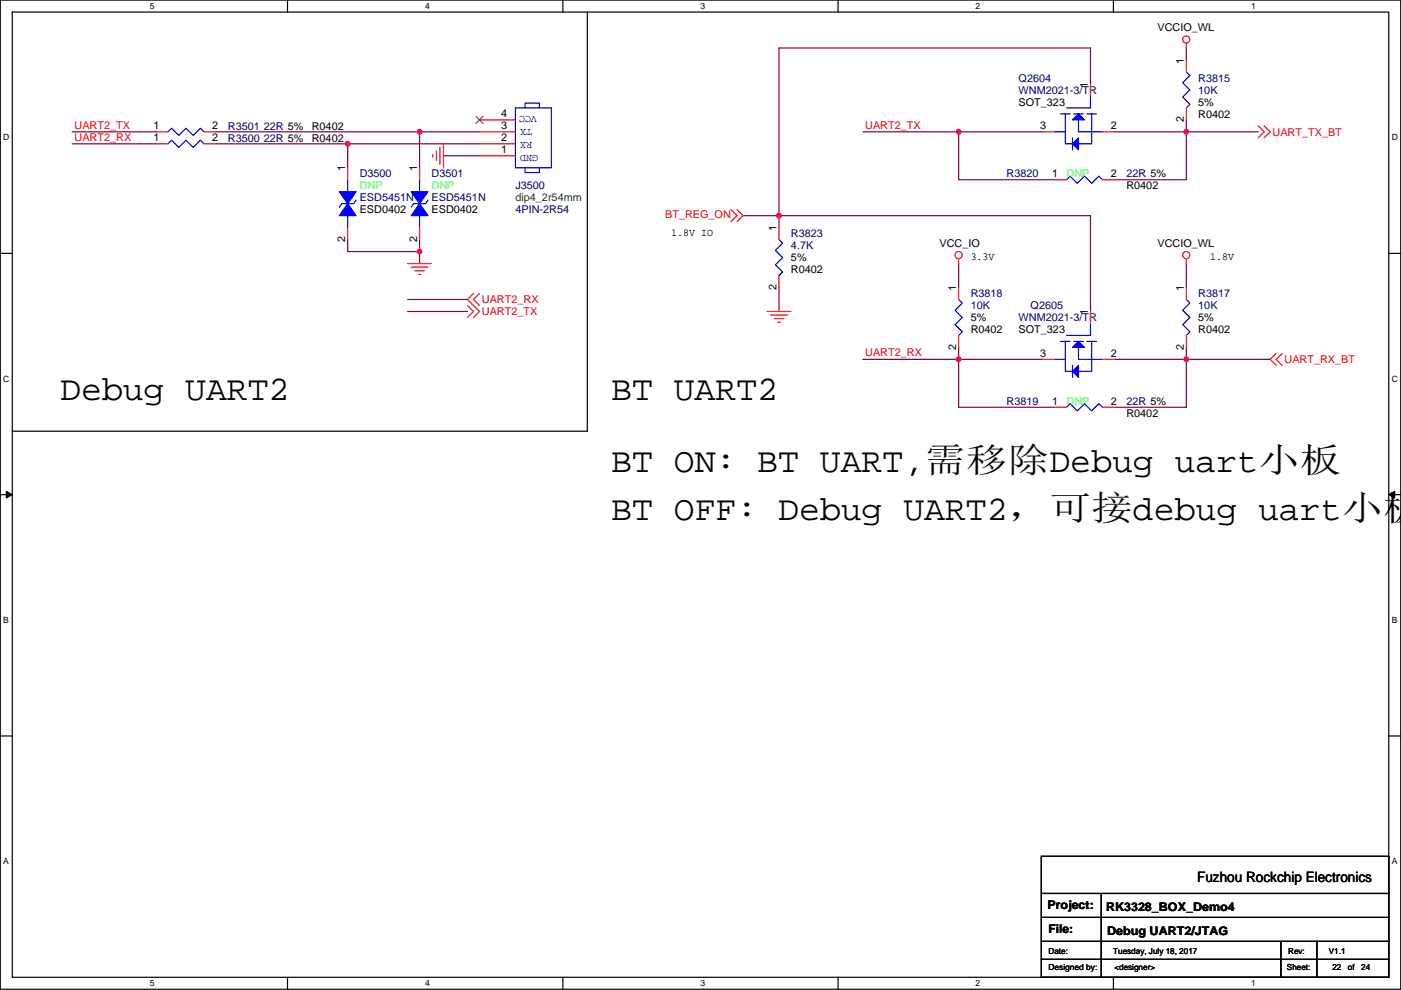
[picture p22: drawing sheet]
<svg xmlns="http://www.w3.org/2000/svg" width="297mm" height="210mm" viewBox="0 0 297 210" stroke-linecap="round" stroke-linejoin="round" font-family="sans-serif">
<defs><g id="words">
<g font-size="7.4">
<text x="12.8" y="84.9">Debug UART2</text>
<text x="129.6" y="84.9">BT UART2</text>
<text x="129.6" y="100.1">BT ON: BT UART,需移除Debug uart小板</text>
<text x="129.6" y="110.3">BT OFF: Debug UART2，可接debug uart小板</text>
</g>
<text font-size="3" x="253.8" y="187.2">Fuzhou Rockchip Electronics</text>
<g font-size="2.5">
<text x="222.1" y="192.9">Project:</text>
<text x="222.3" y="198">File:</text>
<text x="234.5" y="193.1">RK3328_BOX_Demo4</text>
<text x="234.8" y="198.2">Debug UART2/JTAG</text>
</g>
<g font-size="2.3">
<text x="245.4" y="6.6">VCCIO_WL</text>
<text x="251" y="13.5" transform="rotate(-90 251 13.5)">1</text>
<text x="216" y="22.4">SOT_323</text>
<text x="230.7" y="18.6" transform="rotate(-90 230.7 18.6)">1</text>
<text x="254.1" y="22.4">5%</text>
<text x="32.6" y="27.4">1</text>
<text x="32.6" y="30">1</text>
<text x="45" y="27.4">2</text>
<text x="45" y="30">2</text>
<text x="66.1" y="27.5">R0402</text>
<text x="106.2" y="30">2</text>
<text x="106.2" y="27.4">3</text>
<text x="106.2" y="24.9">4</text>
<text x="220.5" y="27.4">3</text>
<text x="235.5" y="27.4">2</text>
<text x="251" y="26" transform="rotate(-90 251 26)">2</text>
<text x="254.1" y="24.9">R0402</text>
<text x="66.1" y="30">R0402</text>
<text x="106.2" y="32.5">1</text>
<text x="73.2" y="36.3" transform="rotate(-90 73.2 36.3)">1</text>
<text x="88.4" y="36.3" transform="rotate(-90 88.4 36.3)">1</text>
<text x="223.1" y="37.6">1</text>
<text x="235.5" y="37.6">2</text>
<text x="238.8" y="40.2">R0402</text>
<text x="76.3" y="45.3">ESD0402</text>
<text x="91.5" y="45.3">ESD0402</text>
<text x="73.2" y="51.4" transform="rotate(-90 73.2 51.4)">2</text>
<text x="88.4" y="51.4" transform="rotate(-90 88.4 51.4)">2</text>
<text x="142.3" y="50.1">1.8V IO</text>
<text x="164.6" y="49" transform="rotate(-90 164.6 49)">1</text>
<text x="199.2" y="52.4">VCC_IO</text>
<text x="245.4" y="52.4">VCCIO_WL</text>
<text x="167.7" y="58">R0402</text>
<text x="167.7" y="55.4">5%</text>
<text x="205.8" y="55.2">3.3V</text>
<text x="256.6" y="55.2">1.8V</text>
<text x="164.6" y="61.5" transform="rotate(-90 164.6 61.5)">2</text>
<text x="202.7" y="61.7" transform="rotate(-90 202.7 61.7)">1</text>
<text x="251" y="61.7" transform="rotate(-90 251 61.7)">1</text>
<text x="205.8" y="70.7">R0402</text>
<text x="205.8" y="68.1">5%</text>
<text x="216" y="70.7">SOT_323</text>
<text x="230.7" y="66.8" transform="rotate(-90 230.7 66.8)">1</text>
<text x="254.1" y="70.7">R0402</text>
<text x="254.1" y="68.1">5%</text>
<text x="202.7" y="74.2" transform="rotate(-90 202.7 74.2)">2</text>
<text x="220.5" y="75.7">3</text>
<text x="235.5" y="75.7">2</text>
<text x="251" y="74.2" transform="rotate(-90 251 74.2)">2</text>
<text x="223.1" y="85.9">1</text>
<text x="235.5" y="85.9">2</text>
<text x="238.8" y="88.4">R0402</text>
</g>
<g font-size="2.3" fill="#000080">
<text x="216" y="17.3">Q2604</text>
<text x="254.1" y="17.3">R3815</text>
<text x="216" y="19.9">WNM2021-3/TR</text>
<text x="254.1" y="19.9">10K</text>
<text x="48.3" y="27.5">R3501 22R 5%</text>
<text x="48.3" y="30">R3500 22R 5%</text>
<text x="76.3" y="37.6">D3500</text>
<text x="91.5" y="37.6">D3501</text>
<text x="109.3" y="40.2">J3500</text>
<text x="213.4" y="37.6">R3820</text>
<text x="238.8" y="37.6">22R 5%</text>
<text x="76.3" y="42.7">ESD5451N</text>
<text x="91.5" y="42.7">ESD5451N</text>
<text x="109.3" y="45.3">4PIN-2R54</text>
<text x="167.7" y="50.3">R3823</text>
<text x="167.7" y="52.9">4.7K</text>
<text x="205.8" y="63">R3818</text>
<text x="205.8" y="65.6">10K</text>
<text x="218.5" y="65.6">Q2605</text>
<text x="254.1" y="63">R3817</text>
<text x="254.1" y="65.6">10K</text>
<text x="216" y="68.1">WNM2021-3/TR</text>
<text x="213.4" y="85.9">R3819</text>
<text x="238.8" y="85.9">22R 5%</text>
</g>
<g font-size="2.3" fill="#f00">
<text x="15.8" y="29.9">UART2_RX</text>
<text x="15.8" y="27.3">UART2_TX</text>
<text x="183.4" y="27.3">UART2_TX</text>
<text x="269.8" y="28.7">UART_TX_BT</text>
<text x="141" y="46.3">BT_REG_ON</text>
<text x="102.2" y="64.3">UART2_RX</text>
<text x="102.2" y="66.8">UART2_TX</text>
<text x="183.4" y="75.6">UART2_RX</text>
<text x="272.3" y="77">UART_RX_BT</text>
</g>
<g font-size="2.3" fill="#00f">
<text x="112.8" y="27.3" transform="rotate(180 112.8 27.3)">TX</text>
<text x="113.9" y="24.5" transform="rotate(180 113.9 24.5)">VCC</text>
<text x="112.8" y="30.1" transform="rotate(180 112.8 30.1)">RX</text>
<text x="114.1" y="32.9" transform="rotate(180 114.1 32.9)">GND</text>
</g>
<g font-size="2.3" fill="#0f0">
<text x="76.3" y="40.2">DNP</text>
<text x="91.5" y="40.2">DNP</text>
<text x="226.1" y="37.6">DNP</text>
<text x="226.1" y="85.9">DNP</text>
</g>
<text font-size="2.3" fill="#008000" x="109.3" y="42.7">dip4_2r54mm</text>
<g font-size="1.8">
<text x="31.8" y="1.9">5</text>
<text x="90.1" y="1.9">4</text>
<text x="148.5" y="1.9">3</text>
<text x="206.9" y="1.9">2</text>
<text x="265.2" y="1.9">1</text>
<text x=".7" y="29.8">D</text>
<text x="295.1" y="29.8">D</text>
<text x=".7" y="81">C</text>
<text x="295.1" y="81">C</text>
<text x=".7" y="132.1">B</text>
<text x="295.1" y="132.1">B</text>
<text x=".7" y="183.3">A</text>
<text x="295.1" y="183.3">A</text>
<text x="222.3" y="202.3">Date:</text>
<text x="236" y="202.3">Tuesday, July 18, 2017</text>
<text x="273.1" y="202.3">Rev:</text>
<text x="281.7" y="202.3">V1.1</text>
<text x="31.8" y="209.2">5</text>
<text x="90.1" y="209.2">4</text>
<text x="148.5" y="209.2">3</text>
<text x="206.9" y="209.2">2</text>
<text x="222.3" y="205.8">Designed by:</text>
<text x="236.3" y="205.8">&lt;designer&gt;</text>
<text x="265.2" y="209.2">1</text>
<text x="272.9" y="205.8">Sheet:</text>
<text x="282.5" y="205.8">22</text>
<text x="285.8" y="205.8">of</text>
<text x="288.6" y="205.8">24</text>
</g>
</g></defs>
<path d="M.1 0h296.9v209.8h-296.9zM2.6 2.6h291.8v204.7h-291.8z" fill="none" stroke="#000" stroke-width=".25"/>
<g fill="#fff">
<path d="M31.8 .3h1v2h-1z"/>
<path d="M31.8 207.5h1v2.1h-1z"/>
</g>
<path d="M61 0v2.6M61 207.3v2.5" fill="none" stroke="#000" stroke-width=".25"/>
<g fill="#fff">
<path d="M90.1 .3h1v2h-1z"/>
<path d="M90.1 207.5h1v2.1h-1z"/>
</g>
<path d="M119.3 0v2.6M119.3 207.3v2.5" fill="none" stroke="#000" stroke-width=".25"/>
<g fill="#fff">
<path d="M148.5 .3h1v2h-1z"/>
<path d="M148.5 207.5h1v2.1h-1z"/>
</g>
<path d="M177.7 0v2.6M177.7 207.3v2.5" fill="none" stroke="#000" stroke-width=".25"/>
<g fill="#fff">
<path d="M206.9 .3h1v2h-1z"/>
<path d="M206.9 207.5h1v2.1h-1z"/>
</g>
<path d="M236.1 0v2.6M236.1 207.3v2.5" fill="none" stroke="#000" stroke-width=".25"/>
<g fill="#fff">
<path d="M265.2 .3h1v2h-1z"/>
<path d="M265.2 207.5h1v2.1h-1z"/>
<path d="M.7 28.2h1.3v2h-1.3z"/>
<path d="M295.1 28.2h1.3v2h-1.3z"/>
<path d="M.7 79.3h1.3v2.1h-1.3z"/>
<path d="M295.1 79.3h1.3v2.1h-1.3z"/>
</g>
<path d="M.1 53.7h2.5M294.4 53.7h2.6" fill="none" stroke="#000" stroke-width=".25"/>
<g fill="#fff">
<path d="M.7 130.5h1.2v2h-1.2z"/>
<path d="M295.1 130.5h1.2v2h-1.2z"/>
</g>
<path d="M.1 104.9h2.5M294.4 104.9h2.6" fill="none" stroke="#000" stroke-width=".25"/>
<path d="M1.3 104.2l1.3 .7-1.3 .7zM294.4 104.9l1.3-.7v1.4z" fill="#000" stroke="#000" stroke-width=".21"/>
<g fill="#fff">
<path d="M.7 181.7h1.2v2h-1.2z"/>
<path d="M295.1 181.7h1.2v2h-1.2z"/>
</g>
<path d="M124.5 2.6v88.9h-121.9M.1 156.1h2.5M294.4 156.1h2.6M220.8 181.6h73.6v25.7h-73.6zM220.8 189.5h73.6M220.8 194.6h73.6M220.8 199.7h73.6M233.5 189.5v17.8M271.6 199.7v7.6M279.2 199.7v7.6M220.8 203.5h73.6" fill="none" stroke="#000" stroke-width=".25"/>
<g fill="none" stroke="#800040" stroke-width=".25">
<path d="M231.2 17.8v-7.6h-66v35.5M251.5 10.2v2.5M15.3 28h17.8M15.3 30.5h17.8M45.8 28h43.2M45.8 30.5h27.9M73.7 30.5v5.1M73.7 30.5h28M89 28h12.7M89 28v7.6M94 33h7.7M182.9 28h20.4"/>
<path d="M203.3 28h17.7M203.3 28v10.1h20.3M236.3 28h15.2M251.5 25.4v2.6M251.5 28v10.1h-15.2M251.5 28h15.3M73.7 50.8v2.6h15.3M89 53.4v2.5M89 50.8v2.6M157.5 45.7h7.7M165.2 45.7h66v20.4M165.2 45.7v2.6"/>
<path d="M203.3 55.9v5.1M251.5 55.9v5.1M86.4 63.5h12.7M86.4 66.1h12.7M165.2 61v5.1M182.9 76.2h20.4M203.3 76.2h17.7M203.3 73.7v2.5M203.3 76.2v10.2h20.3M236.3 76.2h15.2M251.5 73.7v2.5M251.5 76.2v10.2h-15.2"/>
<path d="M251.5 76.2h17.8"/>
</g>
<g fill="#f0f" stroke="#f0f" stroke-width=".25">
<circle cx="88.9" cy="27.9" r=".5"/>
<circle cx="73.7" cy="30.5" r=".5"/>
<circle cx="88.9" cy="53.3" r=".5"/>
<circle cx="203.2" cy="27.9" r=".5"/>
<circle cx="203.2" cy="76.2" r=".5"/>
<circle cx="251.5" cy="76.2" r=".5"/>
<circle cx="251.5" cy="27.9" r=".5"/>
<circle cx="165.1" cy="45.7" r=".5"/>
</g>
<g fill="none" stroke="#f00" stroke-width=".25">
<path d="M231.2 17.8v2.5M251.5 9.2v1M251.5 12.7v2.6M33.1 28h2.5M33.1 30.5h2.5M43.2 28h2.6M43.2 30.5h2.6M73.7 35.6v2.5M89 35.6v2.5M91.8 32.8v.5M92.5 32v2.1M93.3 31.3v3.5"/>
<path d="M94 30.5v5.1M101.7 33h7.6M101.7 30.5h7.6M101.7 28h7.6M101.7 25.4h7.6M221 28h2.6M223.6 38.1h2.5M233.7 28h2.6M233.7 38.1h2.6M251.5 22.9v2.5M266.8 26.7l1.2 1.3-1.2 1.2M268 26.7l1.3 1.3-1.3 1.2"/>
<path d="M73.7 48.3v2.5M86.4 55.9h5.1M87.2 56.7h3.5M87.9 57.4h2.1M88.7 58.2h.5M89 48.3v2.5M155 44.5l1.3 1.2-1.3 1.3M156.3 44.5l1.2 1.2-1.2 1.3M165.2 48.3v2.5M165.2 58.4v2.6M203.3 54.9v1M251.5 54.9v1"/>
<path d="M99.1 64.8l1.3 1.3-1.3 1.2M100.4 62.3l-1.3 1.2 2.6 2.6-1.3 1.2M101.7 62.3l-1.3 1.2 1.3 1.3M162.6 66.1h5.1M163.4 66.8h3.5M164.1 67.6h2.1M164.9 68.3h.5M203.3 61v2.5M203.3 71.1v2.6M221 76.2h2.6M231.2 66.1v2.5M233.7 76.2h2.6"/>
<path d="M251.5 61v2.5M251.5 71.1v2.6M270.6 75l-1.3 1.2 1.3 1.3M271.8 75l-1.2 1.2 1.2 1.3M223.6 86.4h2.5M233.7 86.4h2.6"/>
<circle cx="251.5" cy="8.4" r=".76"/>
<circle cx="203.2" cy="54.1" r=".76"/>
<circle cx="251.5" cy="54.1" r=".76"/>
</g>
<g fill="none" stroke="#00f" stroke-width=".25">
<path d="M251.5 15.3l.8 .7-1.5 1.5 1.5 1.6-1.5 1.5 1.5 1.5-.8 .8M35.6 28l.8-.8 1.5 1.5 1.5-1.5 1.6 1.5 1.5-1.5 .7 .8M35.6 30.5l.8-.8 1.5 1.6 1.5-1.6 1.6 1.6 1.5-1.6 .7 .8M73.7 38.1v2.6M89 38.1v2.6M109.3 22.9h7.6v12.7h-7.6zM111.3 35.6v1h3.1v-1M111.3 22.9v-1h3.1v1M223.6 28h2.3M224.8 24.2h2.1M225.9 24.2v6.3h1.5M226.1 38.1l.8-.7 1.5 1.5 1.5-1.5 1.6 1.5 1.5-1.5 .7 .7"/>
<path d="M227.4 29.2v2.6M227.6 24.2h2.1M228.7 25.4v2.6h5M230.4 24.2h2.1M231.2 20.3v2.6h-5.1M231.5 24.2v6.3h-2.8M73.7 45.7v2.6M75.5 42.4l-.5 .8h-2.5l-.6 .8M89 45.7v2.6M90.7 42.4l-.5 .8h-2.5l-.5 .8M165.2 50.8l.7 .8-1.5 1.5 1.5 1.5-1.5 1.6 1.5 1.5-.7 .7M203.3 63.5l.7 .8-1.5 1.5 1.5 1.5-1.5 1.6 1.5 1.5-.7 .7"/>
<path d="M223.6 76.2h2.3M224.8 72.4h2.1M225.9 72.4v6.4h1.5M227.4 77.5v2.5M227.6 72.4h2.1M228.7 73.7v2.5h5M230.4 72.4h2.1M231.2 68.6v2.5h-5.1M231.5 72.4v6.4h-2.8M251.5 63.5l.8 .8-1.5 1.5 1.5 1.5-1.5 1.6 1.5 1.5-.8 .7M226.1 86.4l.8-.8 1.5 1.5 1.5-1.5 1.6 1.5 1.5-1.5 .7 .8"/>
</g>
<g fill="#00f" stroke="#00f" stroke-width=".25">
<path d="M227.4 25.4l1.3-1.2 1.2 1.2z" fill-rule="evenodd"/>
<path d="M228.7 29.2v2.6l-1.3-1.3z" fill-rule="evenodd"/>
<path d="M227.4 73.7l1.3-1.3 1.2 1.3z" fill-rule="evenodd"/>
<path d="M228.7 77.5v2.5l-1.3-1.2z" fill-rule="evenodd"/>
<path d="M71.9 40.7h3.6l-1.8 2.5z" fill-rule="evenodd"/>
<path d="M73.7 43.2l1.8 2.5h-3.6z" fill-rule="evenodd"/>
<path d="M87.2 40.7h3.5l-1.7 2.5z" fill-rule="evenodd"/>
<path d="M89 43.2l1.7 2.5h-3.5z" fill-rule="evenodd"/>
</g>
<path d="M100.9 24.7l1.5 1.5M102.4 24.7l-1.5 1.5" fill="none" stroke="#804000" stroke-width=".21"/>
<use href="#words"/>
</svg>
